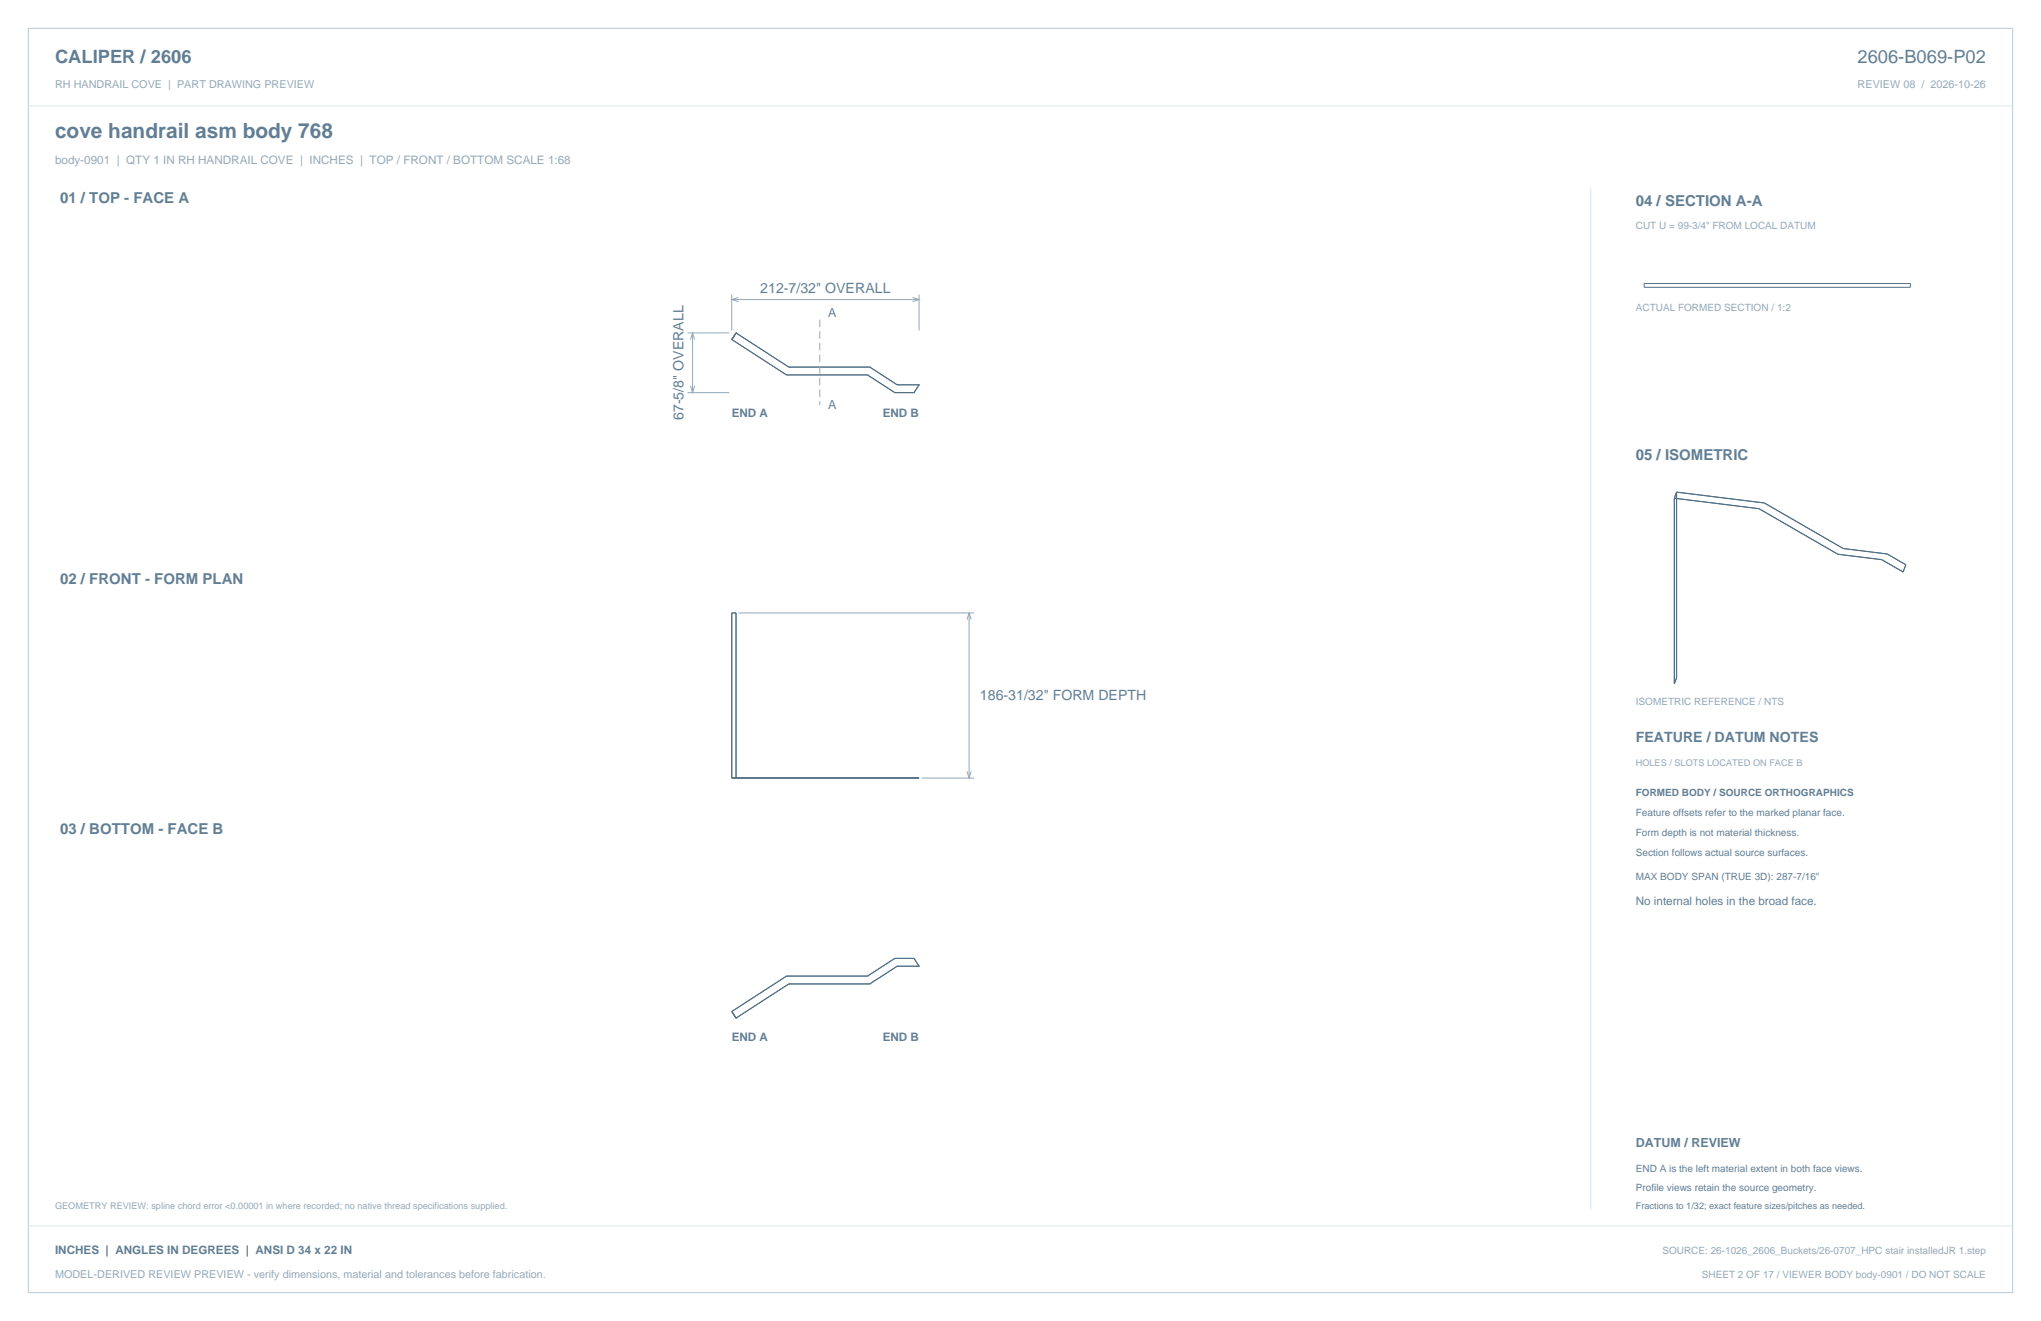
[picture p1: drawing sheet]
<svg xmlns="http://www.w3.org/2000/svg" width="864mm" height="559mm" viewBox="0 0 864 559" stroke-linecap="round" stroke-linejoin="round" font-family="sans-serif">
<defs><g id="words">
<text font-size="8.8" fill="#617e94" x="23.3" y="58.2">cove handrail asm body 768</text>
<g font-size="7.8" fill="#617e94">
<text x="23.3" y="26.8">CALIPER / 2606</text>
<text x="786" y="26.8">2606-B069-P02</text>
</g>
<g font-size="6.3" fill="#617e94">
<text x="25.4" y="86.1">01 / TOP - FACE A</text>
<text x="692.1" y="87.1">04 / SECTION A-A</text>
<text x="692.1" y="194.4">05 / ISOMETRIC</text>
<text x="25.4" y="246.9">02 / FRONT - FORM PLAN</text>
<text x="25.4" y="352.8">03 / BOTTOM - FACE B</text>
</g>
<g font-size="6" fill="#617e94">
<text x="321.7" y="123.9">212-7/32&quot; OVERALL</text>
<text x="289.2" y="177.7" transform="rotate(-90 289.2 177.7)">67-5/8&quot; OVERALL</text>
<text x="414.6" y="296">186-31/32&quot; FORM DEPTH</text>
<text x="692.1" y="314">FEATURE / DATUM NOTES</text>
</g>
<g font-size="5.3" fill="#617e94">
<text x="350.4" y="134.1">A</text>
<text x="350.4" y="173.1">A</text>
<text x="692.1" y="485.1">DATUM / REVIEW</text>
</g>
<text font-size="4.9" fill="#93a8b9" x="23.3" y="69.5">body-0901 | QTY 1 IN RH HANDRAIL COVE | INCHES | TOP / FRONT / BOTTOM SCALE 1:68</text>
<g font-size="4.9" fill="#617e94">
<text x="309.6" y="176.3">END A</text>
<text x="373.5" y="176.3">END B</text>
<text x="692.1" y="382.8">No internal holes in the broad face.</text>
<text x="309.6" y="440.6">END A</text>
<text x="373.5" y="440.6">END B</text>
<text x="23.3" y="530.6">INCHES | ANGLES IN DEGREES | ANSI D 34 x 22 IN</text>
</g>
<g font-size="4.6" fill="#93a8b9">
<text x="23.3" y="37">RH HANDRAIL COVE | PART DRAWING PREVIEW</text>
<text x="786" y="37">REVIEW 08 / 2026-10-26</text>
<text x="23.3" y="540.5">MODEL-DERIVED REVIEW PREVIEW - verify dimensions, material and tolerances before fabrication.</text>
</g>
<g font-size="4.2" fill="#93a8b9">
<text x="692.1" y="97">CUT U = 99-3/4&quot; FROM LOCAL DATUM</text>
<text x="692.1" y="131.8">ACTUAL FORMED SECTION / 1:2</text>
<text x="692.1" y="298.1">ISOMETRIC REFERENCE / NTS</text>
<text x="703.4" y="530.6">SOURCE: 26-1026_2606_Buckets/26-0707_HPC stair installedJR 1.step</text>
<text x="720.1" y="540.5">SHEET 2 OF 17 / VIEWER BODY body-0901 / DO NOT SCALE</text>
</g>
<g font-size="4.2" fill="#617e94">
<text x="692.1" y="336.9">FORMED BODY / SOURCE ORTHOGRAPHICS</text>
<text x="692.1" y="345.4">Feature offsets refer to the marked planar face.</text>
<text x="692.1" y="353.8">Form depth is not material thickness.</text>
<text x="692.1" y="362.3">Section follows actual source surfaces.</text>
<text x="692.1" y="372.2">MAX BODY SPAN (TRUE 3D): 287-7/16&quot;</text>
<text x="692.1" y="495.7">END A is the left material extent in both face views.</text>
<text x="692.1" y="503.8">Profile views retain the source geometry.</text>
</g>
<g font-size="3.9" fill="#93a8b9">
<text x="692.1" y="323.8">HOLES / SLOTS LOCATED ON FACE B</text>
<text x="23.3" y="511.5">GEOMETRY REVIEW: spline chord error &lt;0.00001 in where recorded; no native thread specifications supplied.</text>
</g>
<text font-size="3.9" fill="#617e94" x="692.1" y="511.5">Fractions to 1/32; exact feature sizes/pitches as needed.</text>
</g></defs>
<path d="M12 12h839.6v534.8h-839.6z" fill="none" stroke="#b8cad8" stroke-width=".42"/>
<path d="M12 44.8h839.6M673.1 79.4v432.1M12 518.6h839.6" fill="none" stroke="#dbe5ed" stroke-width=".42"/>
<g fill="none" stroke="#536f85" stroke-width=".42">
<path d="M695.7 119.9h112.6v1.6h-112.6zM311.4 140.8l22.4 14.5h34.2l11.6 7.5h9.3l-2.2 3.3h-8.1l-11.6-7.5h-34.2l-23.2-15zM311.5 140.9l-1.8 2.7M708.4 210.7v78.6M708.4 210.7l35.9 4.5M708.5 210.8l35.8 4.4M708.5 210.8l.9-2.6v78.5M708.5 210.8v78.5M709.4 208.1l37.2 4.6 33.3 19.4M709.4 208.1l-1 2.6M709.4 208.1v78.6M744.3 215.2l33.3 19.3 18.6 2.3"/>
<path d="M744.3 215.2h.1M779.9 232.1l18.6 2.2M796.2 236.7l9.1 5.3M796.2 236.8l9.1 5.2M796.2 236.7v.1M798.5 234.3l7.9 4.6-1.1 3.1M708.4 289.3h.1M709.4 286.7l-1 2.6M709.4 286.7h.1M709.4 286.7l-.9 2.6M332.8 329.1h.1M333.8 329.1h.1"/>
<path d="M367 329.1h.1M368 329.1h.1M378.6 329.1h.1M379.6 329.1h.1M386.7 329.1h.1M388.9 329.1h-79.3l.1-69.8h1.8l-.1 69.8M388.9 329.1h.1M309.7 427.9l23.1-15h34.2l11.6-7.5h8.1l2.2 3.3h-9.3l-11.6 7.5h-34.2l-22.4 14.5z"/>
</g>
<g fill="none" stroke="#93a8b9" stroke-width=".42">
<path d="M309.6 124.6v15.2M309.6 126.7h79.3M312.4 125.8l-2.8 .9 2.8 .9M386.1 125.8l2.8 .9-2.8 .9M388.9 124.6v15.2M290.9 140.8h17.7M292.2 143.6l.8-2.8 .9 2.8M293 140.8v25.3M290.9 166.1h17.7M292.2 163.3l.8 2.8 .9-2.8M312.5 259.3h99.7M410.1 259.3v69.8"/>
<path d="M409.2 262.1l.9-2.8 .8 2.8M389.9 329.1h22.3M409.2 326.3l.9 2.8 .8-2.8"/>
</g>
<path d="M346.9 135.2v36.2" fill="none" stroke="#93a8b9" stroke-width=".42" stroke-dasharray="3.2 1.8" stroke-linecap="butt"/>
<use href="#words"/>
</svg>
